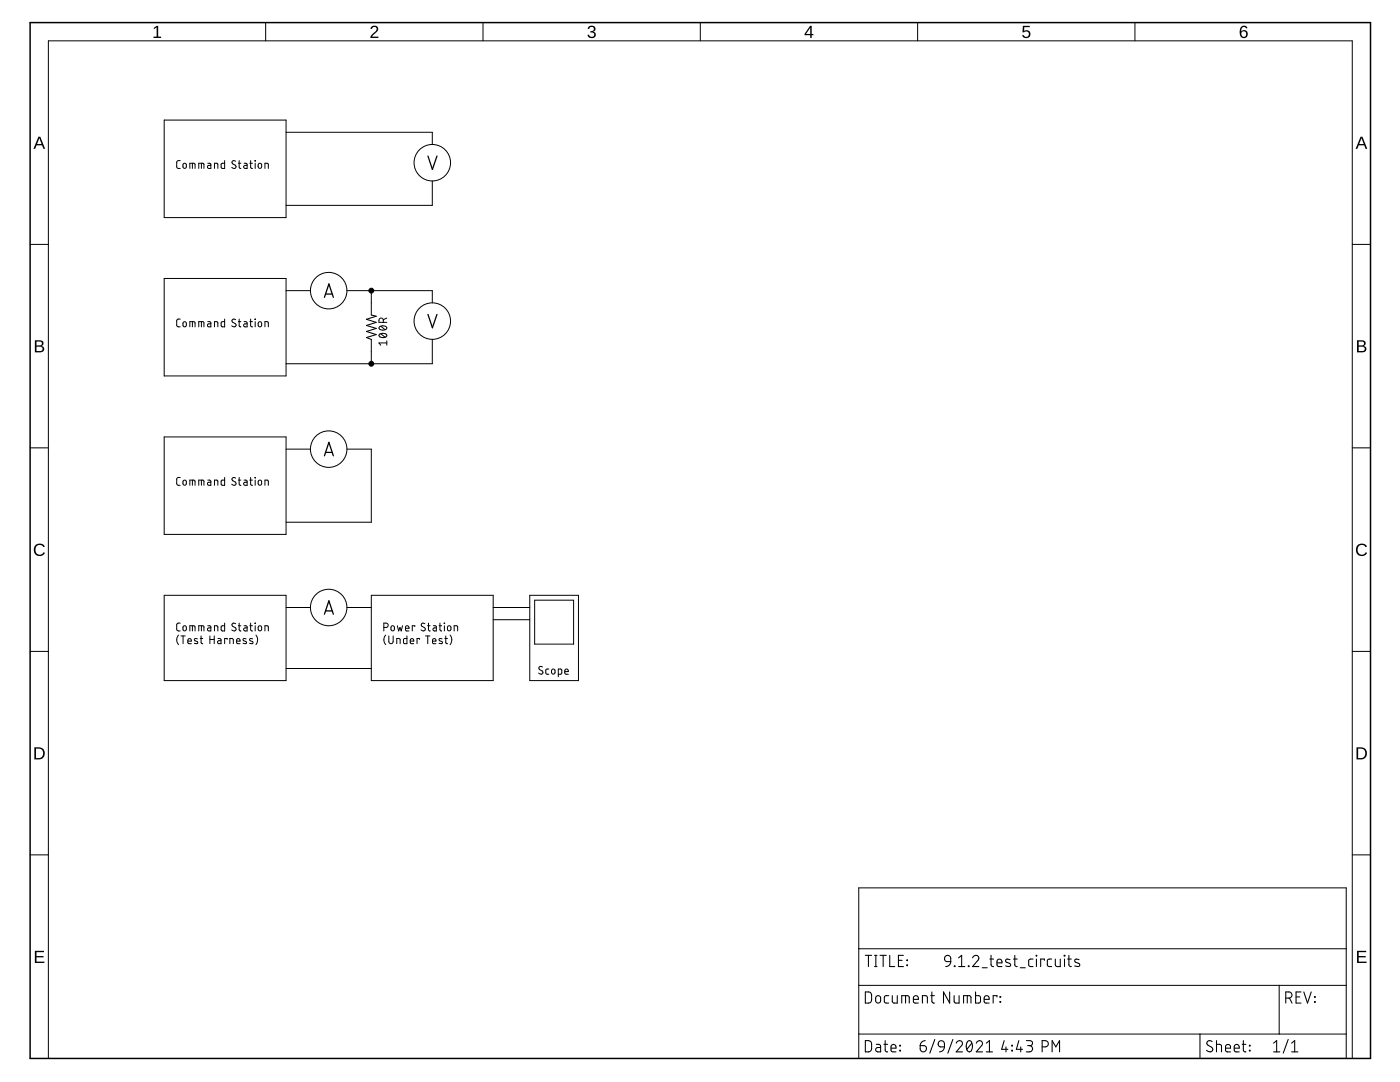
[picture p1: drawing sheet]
<svg xmlns="http://www.w3.org/2000/svg" width="279mm" height="216mm" viewBox="0 0 279 216" stroke-linecap="round" stroke-linejoin="round" font-family="sans-serif">
<g fill="none" stroke="#000" stroke-width=".2">
<path d="M53 4.5v3.6M96.4 4.5v3.6M139.8 4.5v3.6M183.1 4.5v3.6M226.5 4.5v3.6M32.8 24h24.3v19.4h-24.3zM36 32l-.5 .1-.2 .3v1l.2 .2h.5M36.6 32.6h.3l.3 .2v.6l-.3 .2-.4-.2zM37.9 33.6v-1h.9l.1 1M38.4 32.6v1M39.7 33.6v-1h.9l.1 1M40.2 32.6v1"/>
<path d="M41.5 32.6h.4l.2 .2v.8h-.5l-.2-.2v-.3l.7-.1M42.8 33.6v-1l.7 .1v.9M44.8 32v1.6h-.5l-.2-.3 .1-.6 .6-.1M47 32.2l-.5-.1-.2 .3 .2 .3 .4 .3a.43 .43 0 0 1 0 .6 .43 .43 0 0 1-.7-.2M47.6 32.6h.5M47.7 32l.1 1.4 .3 .2M48.7 32.6h.4l.2 .2v.8h-.5l-.2-.2 .1-.3 .6-.1M49.8 32.6h.6M50 32v1.4l.4 .2M50.9 32l.1 .1zM50.9 32.6v1M51.6 32.6h.3l.3 .2v.6l-.3 .2-.3-.2z"/>
<path d="M52.9 33.6v-1l.6 .1 .1 .9M57.1 26.4h29.2v2.4M86.3 36.1v4.9h-29.2M6 48.8h3.7M32.8 55.6h24.3v19.4h-24.3zM57.1 58h4.9M69.2 58h17.1v2.4M74.1 58v4.9M269.9 48.8h3.6M36 63.7h-.5l-.2 .3v1l.2 .2h.5M36.6 64.3l.3-.1 .3 .2v.6l-.3 .2-.4-.2zM37.9 65.2v-1l.9 .1 .1 .9"/>
<path d="M38.4 64.2v1M39.7 65.2v-1l.9 .1 .1 .9M40.2 64.2v1M41.5 64.2h.4l.2 .3v.7h-.5l-.2-.5 .7-.1M42.8 65.2v-1l.7 .1v.9M44.8 63.7v1.5h-.5l-.2-.2 .1-.7 .1-.1h.5M47 63.8a.4 .4 0 0 0-.5-.1 .4 .4 0 0 0-.1 .5l.5 .4a.39 .39 0 0 1 .1 .6 .39 .39 0 0 1-.6-.1l-.2-.1M47.6 64.2h.5M47.7 63.7l.1 1.4 .3 .1M48.7 64.2h.4l.2 .3v.7h-.5l-.2-.2 .1-.3 .6-.1M49.8 64.2h.6M50 63.7v1.4l.4 .1"/>
<path d="M50.9 63.7l.1 .1zM50.9 64.2v1M51.6 64.3l.3-.1 .3 .2v.5l-.3 .3-.3-.2zM52.9 65.2v-1l.6 .1 .1 .9M74.1 67.7v4.9M75.7 66.7a1.02 1.02 0 0 1 1.5 .2 .91 .91 0 0 1-1.6 0zM75.7 65.2a.97 .97 0 0 1 1.5 .2 .94 .94 0 0 1-1.6 0zM76 66.6l.9 .7M76 65.1l.9 .7M76.5 64.3v-.4a.43 .43 0 0 0-.4-.4 .43 .43 0 0 0-.5 .4v.4h1.6M77.2 68.4h-1.6l.4 .5M77.2 68v.9"/>
<path d="M77.2 63.5l-.7 .3M86.3 67.7v4.9h-29.2M6 89.4h3.7M32.8 87.2h24.3v19.4h-24.3zM36 95.3h-.5l-.2 .3v1l.2 .2h.5M36.6 95.9l.3-.1 .3 .2v.6l-.3 .2-.4-.2zM37.9 96.8v-1l.9 .1 .1 .9M38.4 95.8v1M39.7 96.8v-1l.9 .1 .1 .9M40.2 95.8v1M41.5 95.8h.4l.2 .3v.7h-.5l-.2-.2v-.2l.7-.2M42.8 96.8v-1l.7 .1v.9"/>
<path d="M44.8 95.3v1.5h-.5l-.2-.2 .1-.7 .6-.1M47 95.4l-.4-.1-.3 .3 .2 .3 .4 .3a.43 .43 0 0 1 0 .7 .43 .43 0 0 1-.7-.3M47.6 95.8h.5M47.7 95.3v1.3l.4 .2M48.7 95.8h.4l.2 .3v.7h-.5l-.2-.2 .1-.2 .6-.2M49.8 95.8h.6M50 95.3v1.3l.4 .2M50.9 95.3l.1 .1zM50.9 95.8v1M51.6 95.9l.3-.1 .3 .2v.6l-.3 .2-.3-.2zM52.9 96.8v-1l.6 .1 .1 .9M57.1 89.6h4.9"/>
<path d="M69.2 89.6h4.9v14.6h-17M269.9 89.4h3.6M32.8 118.8h24.3v17h-24.3zM74.1 118.8h24.3v17h-24.3zM105.7 118.8h9.7v17h-9.7zM106.7 119.8h7.8v8.7h-7.8zM6 130h3.7M35.6 126.7a1.44 1.44 0 0 0 0 1.9M36 124.3l-.5 .1-.2 .3v1l.2 .2h.5M36.1 126.9h.9M36.5 126.9v1.5M36.6 124.9h.3l.3 .2v.6l-.3 .2-.4-.2z"/>
<path d="M37.5 127.9h.7a.37 .37 0 0 0-.3-.5 .37 .37 0 0 0-.4 .4l.1 .6h.6M37.9 125.9v-1h.9l.1 1M38.4 124.9v1M39.4 127.5l-.4-.1-.2 .3 .6 .4 .1 .2-.2 .1h-.5M39.7 125.9v-1h.9l.1 1M40 127.4h.5M40.1 126.9l.1 1.4 .3 .1M40.2 124.9v1M41.5 124.9h.4l.2 .2v.8h-.5l-.2-.2v-.3l.7-.1M41.9 126.9v1.5M41.9 127.6h.9M42.8 126.9v1.5"/>
<path d="M42.8 125.9v-1l.7 .1v.9M43.5 127.4h.4l.2 .3v.7h-.5l-.2-.2 .1-.2 .6-.2M44.8 124.3v1.6h-.5l-.2-.3 .1-.6 .6-.1M45.3 127.6v-.2h-.5v1M45.9 128.4v-1l.6 .1 .1 .9M47 124.5l-.5-.1-.2 .3 .2 .3 .4 .2a.43 .43 0 0 1 0 .7 .43 .43 0 0 1-.7-.2M47.2 127.9h.7a.36 .36 0 0 0-.2-.5 .36 .36 0 0 0-.5 .4l.1 .6h.6M47.6 124.9h.5M47.7 124.3l.1 1.4 .3 .2M48.7 124.9h.4l.2 .2v.8h-.5l-.2-.2 .1-.3 .6-.1M49.1 127.5l-.4-.1-.2 .3 .7 .4v.2l-.7 .1M49.8 124.9h.6"/>
<path d="M50 124.3v1.4l.4 .2M50.4 127.5l-.4-.1-.2 .3 .7 .4v.2l-.2 .1h-.5M50.9 124.3l.1 .1zM50.9 124.9v1M51.1 126.7a1.51 1.51 0 0 1 0 1.9M51.6 124.9h.3l.3 .2v.4l-.3 .4-.3-.2zM52.9 125.9v-1l.6 .1 .1 .9M57.1 133.4h17M57.1 121.2h4.9M69.2 121.2h4.9M76.6 125.2h.4a.43 .43 0 0 0 .5-.4 .43 .43 0 0 0-.5-.5h-.4v1.6M77 126.7a1.44 1.44 0 0 0 0 1.9"/>
<path d="M77.6 126.9v1.1a.43 .43 0 0 0 .4 .4 .43 .43 0 0 0 .5-.4v-1.1M78.1 124.9h.3l.3 .2v.4l-.3 .4-.3-.2zM79.2 128.4v-1l.6 .1 .1 .9M79.3 124.9l.3 1 .2-.7 .3 .7 .2-1M80.9 125.4h.7a.37 .37 0 0 0-.2-.5 .37 .37 0 0 0-.5 .3l.1 .6 .6 .1M81.2 126.9v1.5h-.6l-.1-.8 .2-.2h.5M81.9 127.9h.7a.37 .37 0 0 0-.3-.5 .37 .37 0 0 0-.4 .4l.1 .6h.6M82.8 125v-.1h-.5v1M83.7 127.6v-.2h-.5v1M84.8 124.5l-.5-.1-.2 .3v.2l.6 .3a.42 .42 0 0 1 0 .7 .42 .42 0 0 1-.7-.2M84.9 126.9h.9M85.3 124.9h.6"/>
<path d="M85.4 126.9v1.5M85.5 124.3v1.4l.4 .2M86.3 127.9h.7a.36 .36 0 0 0-.2-.5 .36 .36 0 0 0-.5 .4l.1 .6h.6M86.5 124.9l.6 .1v.9h-.5l-.2-.2 .1-.3 .6-.1M87.6 124.9h.5M87.8 124.3v1.4l.3 .2M88.2 127.5l-.4-.1-.2 .3 .7 .4v.2l-.7 .1M88.6 124.3l.1 .1zM88.7 124.9v1M88.8 127.4h.5M89 126.9v1.4l.3 .1M89.4 124.9h.3l.3 .2v.4l-.3 .4-.4-.2z"/>
<path d="M89.8 126.7a1.51 1.51 0 0 1 0 1.9M90.6 125.9v-1l.7 .1v.9M98.4 121.2h7.3M98.4 123.7h7.3M108.3 133.1l-.5-.1-.3 .3 .1 .2 .6 .4a.39 .39 0 0 1 0 .6 .39 .39 0 0 1-.5-.1l-.2-.1M109.5 133.5h-.4l-.2 .3 .1 .7h.5M110.2 133.6l.3-.1 .2 .2v.6l-.2 .2-.4-.2v-.5zM111.4 134.5h.7v-.7l-.1-.3h-.6v1.5M112.7 134h.7a.37 .37 0 0 0-.2-.5 .37 .37 0 0 0-.5 .3l.1 .7h.6M269.9 130h3.6M6 170.6h3.7M171.4 177.2h97.3v34h-97.3z"/>
<path d="M269.9 170.6h3.6M171.4 196.6h97.3M171.4 189.3h97.3M255.3 196.6v9.7M9.7 211.2v-203.1h260.2v203.1M171.4 206.3h97.3M239.5 206.3v4.9"/>
<circle cx="86.3" cy="32.5" r="3.6"/>
<circle cx="65.6" cy="58" r="3.6"/>
<circle cx="86.3" cy="64.1" r="3.6"/>
<circle cx="65.6" cy="89.6" r="3.6"/>
<circle cx="65.6" cy="121.2" r="3.6"/>
</g>
<path d="M85.4 31.1l.9 2.7 .9-2.7M64.7 59.3l.9-2.6 .9 2.6M65 58.7h1.3M85.4 62.7l.9 2.7 .9-2.7M64.7 91l.9-2.7 .9 2.7M65 90.3h1.3M64.7 122.6l.9-2.7 .9 2.7M65 121.9h1.3" fill="none" stroke="#000" stroke-width=".25"/>
<path d="M6 4.5h267.5v206.7h-267.5z" fill="none" stroke="#000" stroke-width=".3"/>
<g fill="#000">
<path d="M30.7 5.5l.6-.3h.3v2.1h.6v.3h-1.6v-.3h.7v-1.9l-.6 .4zM74.2 5.3a.78 .78 0 0 1 1.2 .1 .78 .78 0 0 1-.4 1.2l-.7 .7h1.2v.3h-1.6a2.07 2.07 0 0 1 1-1.3 .48 .48 0 0 0 .1-.8 .48 .48 0 0 0-.8 .3h-.3zM117.5 5.3a.74 .74 0 0 1 1-.1 .74 .74 0 0 1 .2 .9l-.4 .2a.65 .65 0 0 1 .6 .8 .65 .65 0 0 1-.8 .5l-.7-.3-.2-.3 .4-.1a.49 .49 0 0 0 .6 .5 .49 .49 0 0 0 .2-.8l-.6-.1v-.3a.47 .47 0 0 0 .7-.2 .47 .47 0 0 0-.3-.7 .47 .47 0 0 0-.6 .5l-.3-.1zM204.1 5.2h1.4v.2h-1.1v.8a.83 .83 0 0 1 1.1 .2 .83 .83 0 0 1-.1 1.1 .83 .83 0 0 1-1.1 0l-.3-.5h.3a.54 .54 0 0 0 .8 .2 .54 .54 0 0 0 .1-.8 .54 .54 0 0 0-.8 .1h-.3zM7.1 108.8a1.21 1.21 0 0 1 1.8 .3l-.3 .1a.87 .87 0 0 0-1.1-.4 .87 .87 0 0 0-.4 1.2 .84 .84 0 0 0 .7 .7 .84 .84 0 0 0 .9-.5l.3 .1a1.24 1.24 0 0 1-1.9 .4 1.24 1.24 0 0 1 0-1.9zM270.9 108.8a1.21 1.21 0 0 1 1.9 .3l-.3 .1a.87 .87 0 0 0-1.2-.4 .87 .87 0 0 0-.3 1.2 .84 .84 0 0 0 .7 .7 .84 .84 0 0 0 .9-.5l.2 .1a1.24 1.24 0 0 1-1.8 .4 1.24 1.24 0 0 1-.1-1.9zM7 189.7h1.8v.3h-1.5v.8h1.4v.2h-1.4v.9h1.6v.2h-1.9zM270.8 189.7h1.9v.3h-1.5v.8h1.4v.2h-1.4v.9h1.5v.2h-1.9z"/>
<path d="M161.7 5.2h.3v1.6h.3v.2h-.3v.6h-.3v-.6h-1.1v-.2zM161.7 5.5l-.9 1.3h.9z"/>
<path d="M247.8 5.3a.75 .75 0 0 1 1.2 .3l-.3 .1a.51 .51 0 0 0-.7-.3 .51 .51 0 0 0-.3 .6v.3a.79 .79 0 0 1 1.2 0 .79 .79 0 0 1-.1 1.2 .79 .79 0 0 1-1.2-.2 1.84 1.84 0 0 1 .2-2zM247.7 6.8a.52 .52 0 0 0 1 0 .52 .52 0 0 0-1 0z"/>
<path d="M7.7 27.3h.3l1 2.4h-.3l-.3-.7h-1.1l-.3 .7h-.3zM7.8 27.5l-.4 1.2h.9z"/>
<path d="M271.5 27.3h.4l1 2.4h-.4l-.2-.7h-1.1l-.3 .7h-.4zM271.7 27.5l-.4 1.2h.9z"/>
<path d="M7 67.9a1.57 1.57 0 0 1 1.6 .3l.1 .5-.5 .3a.66 .66 0 0 1 .6 .8 .66 .66 0 0 1-.9 .5h-.9zM7.3 68.2v.7h.5a.42 .42 0 0 0 .5-.1 .42 .42 0 0 0 0-.4 1 1 0 0 0-1-.2zM7.3 69.2v.8h1a.42 .42 0 0 0 .1-.6l-.2-.2z"/>
<path d="M270.8 67.9a1.57 1.57 0 0 1 1.7 .3v.5l-.4 .3a.66 .66 0 0 1 .6 .8 .66 .66 0 0 1-.9 .5h-1zM271.2 68.2v.7h.5a.42 .42 0 0 0 .4-.1 .42 .42 0 0 0 .1-.4 1 1 0 0 0-1-.2zM271.2 69.2v.8h.9a.42 .42 0 0 0 .2-.6l-.2-.2z"/>
<path d="M6.9 149.1h.8a1.21 1.21 0 0 1 1.2 1.2 1.21 1.21 0 0 1-1.1 1.2h-.9zM7.2 149.4v1.9h.5a1 1 0 0 0 .9-1.3 1 1 0 0 0-1.4-.6z"/>
<path d="M270.7 149.1h.8a1.21 1.21 0 0 1 1.3 1.2 1.21 1.21 0 0 1-1.2 1.2h-.9zM271 149.4v1.9h.6a1 1 0 0 0 .8-1.3 1 1 0 0 0-1.4-.6z"/>
</g>
<g fill="none" stroke="#000" stroke-width=".21">
<path d="M74.1 62.9l1 .2-2 .6 2 .6-2 .6 2 .6-2 .6 2 .7-2 .6 1 .3M172.7 197.9l.8 .1 .4 .4v1.3l-.4 .4-.8 .1zM172.7 190.6h1.2M173.3 190.6v2.3M174.5 190.6h.5M174.5 192.9h.5M174.8 190.6v2.3M174.9 198.8l.4-.1a.87 .87 0 0 1 .2 1.4l-.3 .1-.4-.4zM175.6 190.6h1.3M176.3 190.6v2.3M177.4 198.7h-.7l-.2 .4v.8l.2 .2 .7 .1M177.6 190.6v2.3h1"/>
<path d="M178.1 198.7v1.1l.4 .4h.6v-1.5M179.3 191.6h.7M180.3 190.6h-1v2.3h1M180.7 198.7v1.5M181 191.6l.1 .1zM181 192.6l.1 .1zM182.3 199.4h1a.52 .52 0 0 0-.4-.7 .52 .52 0 0 0-.6 .5l.1 .8 .9 .2M185.7 198.7h.8M186 197.9v1.9l.2 .3 .3 .1M188.6 190.9a.62 .62 0 0 1 .7-.3 .62 .62 0 0 1 .4 .6v.7h-.7a.61 .61 0 0 1-.4-1zM189.5 197.9v2.3l-1.2-2.3v2.3M189.7 191.9l-.2 .7-.8 .3"/>
<path d="M190.4 198.7v1.2l.4 .3h.6v-1.5M190.5 192.7l.1 .2zM191.3 192.9h1.3M191.3 191.1l.6-.5v2.3M193 198.7v1.5M193.3 192.7l.1 .2zM194.1 191.1a.62 .62 0 0 1 .9-.5 .62 .62 0 0 1 .2 1l-1.1 1.3h1.2M194.7 197.9v2.3l.8-.1 .2-.3-.1-.9-.1-.2h-.8M196 193.1h1M196.4 199.4h1a.52 .52 0 0 0-.3-.7 .52 .52 0 0 0-.7 .5l.1 .8 .9 .2M197.5 191.4h.8M197.8 190.6v1.9l.1 .3 .4 .1"/>
<path d="M199 192.1h1a.52 .52 0 0 0-.4-.7 .52 .52 0 0 0-.6 .5l.1 .9 .9 .1M199 198.9v-.2h-.8v1.5M199.6 199.9l.1 .1zM199.6 198.9l.1 .1zM201.6 191.5l-.7-.1-.2 .4 .2 .2 .7 .3v.4a.79 .79 0 0 1-.9 0M202.3 191.4h.7M202.5 190.6v2l.5 .3M203.6 193.1h1M206.2 191.4h-.7l-.2 .3 .1 1.1 .8 .1M206.8 190.6l.1 .2zM206.8 191.4v1.5M208.4 191.6v-.2h-.7v1.5"/>
<path d="M209.9 191.4h-.6l-.3 .3 .1 1.1 .8 .1M210.6 191.4v1.1l.1 .3 .3 .1h.6v-1.5M212.4 190.6l.1 .2zM212.4 191.4v1.5M213.1 191.4h.7M213.3 190.6v2l.5 .3M215.3 191.5l-.6-.1-.2 .4 .2 .2 .7 .3v.4a.82 .82 0 0 1-.9 0M256.6 199.2h.6a.61 .61 0 0 0 .7-.7 .61 .61 0 0 0-.7-.6h-.6v2.3M257.3 199.2l.6 1M258.7 198.9h.7M259.7 197.9h-1v2.3h1M260.2 197.9l.7 2.3 .8-2.3"/>
<path d="M262.3 198.9l.2 .1zM262.3 199.9l.2 .1zM172.7 207.6a1.13 1.13 0 0 1 1.1 .3l.1 .4-.1 1.3-.3 .3h-.8zM174.9 208.4h.6l.2 .4v1.1h-.5a.43 .43 0 0 1-.4-.4 .43 .43 0 0 1 .4-.5h.5M176.4 208.4h.7M176.7 207.6v2.1l.4 .2M177.8 209.1h1a.52 .52 0 0 0-.3-.7 .52 .52 0 0 0-.7 .5l.1 .9 .9 .1M179.6 208.6l.1 .1zM179.6 209.6l.1 .1zM180 200.2v-1.5l1.4 .1 .1 1.4M183.6 208.6h.8a.63 .63 0 0 1 .5 .7 .63 .63 0 0 1-.7 .6 .63 .63 0 0 1-.6-.6zM184.1 200.2v-1.5l.9 .1 .1 1.4"/>
<path d="M184.6 207.6l-.7 .3-.3 .7M186.6 207.4l-1 2.7M187.4 207.9a.63 .63 0 0 1 .7-.2 .63 .63 0 0 1 .4 .6v.6h-.8a.59 .59 0 0 1-.5-.4 .59 .59 0 0 1 .2-.6zM188.5 208.9l-.3 .7-.7 .3M190.2 207.4l-1 2.7M190.8 208.2a.62 .62 0 0 1 .9-.5 .62 .62 0 0 1 .2 .9l-1.1 1.3h1.3M192.3 200.2v-1.5l1.4 .1 .1 1.4M193.1 207.8l.2-.1a.93 .93 0 0 1 .8 1.3l-.1 .3a.54 .54 0 0 1-.5 .6 .54 .54 0 0 1-.6-.6l-.1-.8zM194 208.2l-1 1.2M194.8 208.2a.62 .62 0 0 1 .9-.5 .62 .62 0 0 1 .2 .9l-1.1 1.3h1.3M196.8 209.9h1.3M196.8 208.2l.7-.6v2.3"/>
<path d="M200.4 207.6l-.5 1.8h1.2M200.8 208.9v1M201.9 209.6l.2 .1zM201.9 208.6l.2 .1zM203.3 207.6l-.5 1.8h1.3M203.7 208.9v1M204.8 207.6h.8a.5 .5 0 0 1 .5 .5 .5 .5 0 0 1-.5 .5h-.5M205.4 208.6a.62 .62 0 0 1 .7 .7 .62 .62 0 0 1-.7 .6h-.6M208 208.9h.6a.62 .62 0 0 0 .6-.6 .62 .62 0 0 0-.6-.7h-.6v2.3M210 209.9v-2.3l.7 1.3 .8-1.3v2.3M241.9 207.8a.55 .55 0 0 0-.8-.1 .55 .55 0 0 0 0 .9l.7 .4a.56 .56 0 0 1 0 .8 .56 .56 0 0 1-.8-.1l-.2-.1M242.8 208.4h.6l.4 .2v1.3"/>
<path d="M242.8 207.6v2.3M244.6 209.1h1a.52 .52 0 0 0-.4-.7 .52 .52 0 0 0-.6 .5l.1 .9 .9 .1M246.3 209.1h1a.52 .52 0 0 0-.3-.7 .52 .52 0 0 0-.7 .5l.1 .9 .9 .1M247.9 208.4h.7M248.1 207.6v1.9l.1 .3 .4 .1M249.3 209.6l.2 .1zM249.3 208.6l.2 .1zM254.2 209.9h1.2M254.2 208.2l.6-.6v2.3M257.1 207.4l-1 2.7M257.8 209.9h1.2M257.8 208.2l.6-.6v2.3"/>
</g>
<g fill="#000" stroke="#000" stroke-width=".2">
<circle cx="74.1" cy="58" r=".49"/>
<circle cx="74.1" cy="72.6" r=".49"/>
</g>
</svg>
